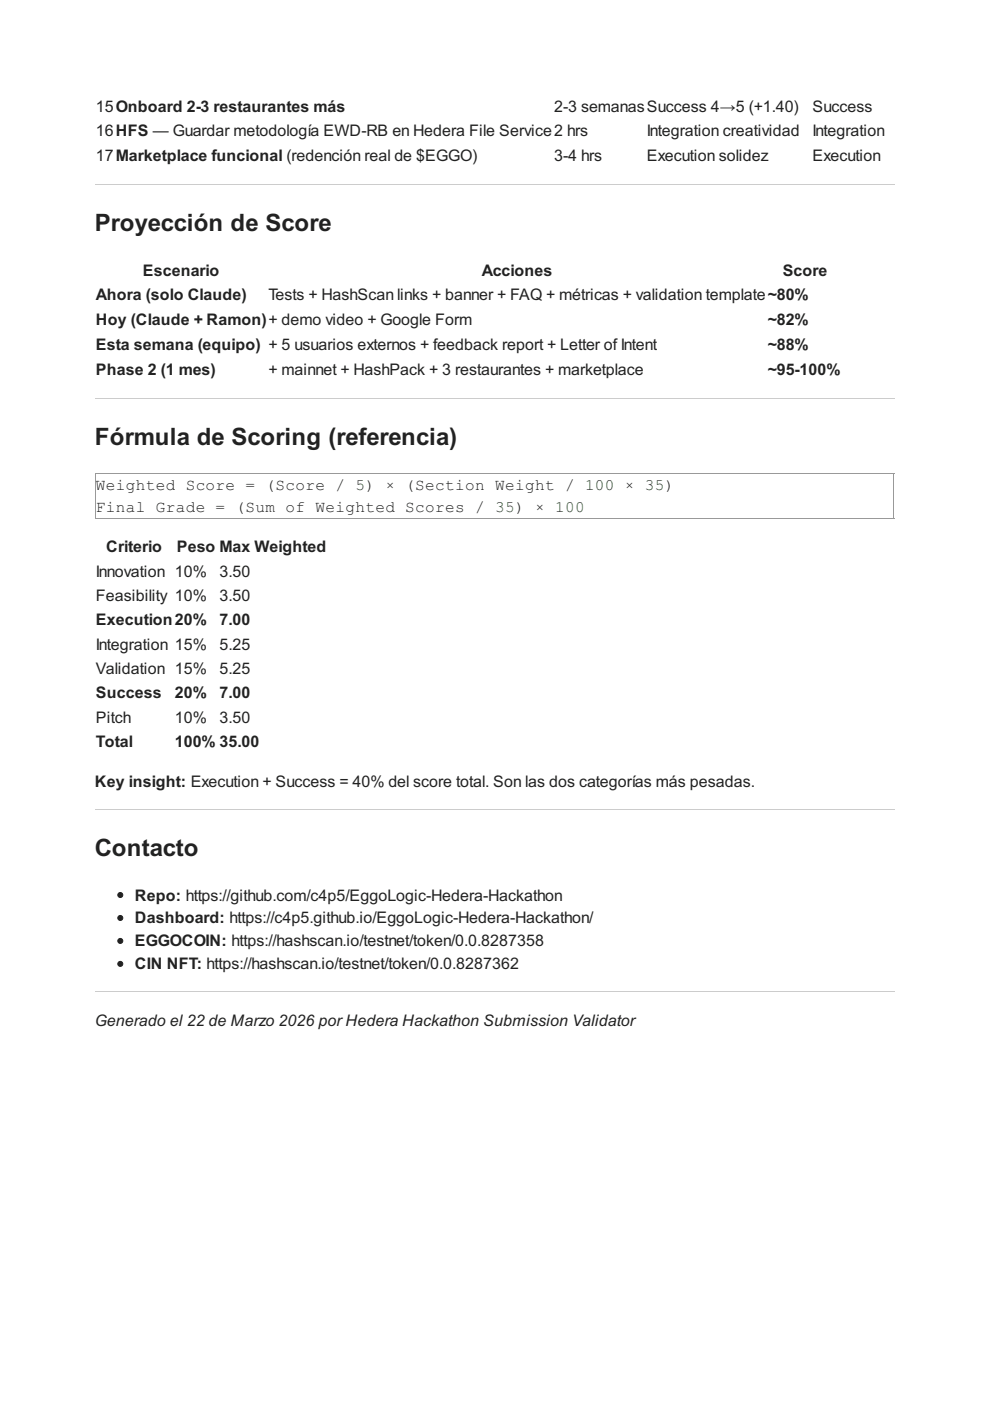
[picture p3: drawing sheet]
<svg xmlns="http://www.w3.org/2000/svg" width="210mm" height="297mm" viewBox="0 0 210 297" stroke-linecap="round" stroke-linejoin="round" font-family="sans-serif">
<defs><g id="words">
<g font-size="5.1" fill="#222">
<text x="20.1" y="48.9">Proyección de Score</text>
<text x="20.1" y="94.4">Fórmula de Scoring (referencia)</text>
<text x="20.1" y="181.4">Contacto</text>
</g>
<g font-size="3.4" fill="#222">
<text x="20.3" y="23.7">15Onboard 2-3 restaurantes más</text>
<text x="117.5" y="23.7">2-3 semanasSuccess 4→5 (+1.40)</text>
<text x="172.3" y="23.7">Success</text>
<text x="20.3" y="28.8">16HFS — Guardar metodología EWD-RB en Hedera File Service2 hrs</text>
<text x="137.2" y="28.8">Integration creatividad</text>
<text x="172.3" y="28.8">Integration</text>
<text x="20.3" y="34.1">17Marketplace funcional (redención real de $EGGO)</text>
<text x="117.5" y="34.1">3-4 hrs</text>
<text x="137.2" y="34.1">Execution solidez</text>
<text x="172.3" y="34.1">Execution</text>
<text x="30.3" y="58.4">Escenario</text>
<text x="102.1" y="58.4">Acciones</text>
<text x="165.9" y="58.4">Score</text>
<text x="20.3" y="63.7">Ahora (solo Claude)</text>
<text x="56.9" y="63.7">Tests + HashScan links + banner + FAQ + métricas + validation template~80%</text>
<text x="20.3" y="69">Hoy (Claude + Ramon)+ demo video + Google Form</text>
<text x="162.8" y="69">~82%</text>
<text x="20.3" y="74.3">Esta semana (equipo) + 5 usuarios externos + feedback report + Letter of Intent</text>
<text x="162.8" y="74.3">~88%</text>
<text x="20.3" y="79.6">Phase 2 (1 mes)</text>
<text x="56.9" y="79.6">+ mainnet + HashPack + 3 restaurantes + marketplace</text>
<text x="162.8" y="79.6">~95-100%</text>
<text x="20.3" y="103.9">Weighted Score = (Score / 5) × (Section Weight / 100 × 35)</text>
<text x="20.3" y="108.6">Final Grade = (Sum of Weighted Scores / 35) × 100</text>
<text x="22.5" y="117.1">Criterio</text>
<text x="37.5" y="117.1">Peso Max Weighted</text>
<text x="20.3" y="122.3">Innovation 10%</text>
<text x="46.6" y="122.3">3.50</text>
<text x="20.3" y="127.4">Feasibility 10%</text>
<text x="46.6" y="127.4">3.50</text>
<text x="20.3" y="132.5">Execution20%</text>
<text x="20.3" y="137.8">Integration 15%</text>
<text x="46.6" y="132.5">7.00</text>
<text x="46.6" y="137.8">5.25</text>
<text x="20.3" y="142.9">Validation 15%</text>
<text x="46.6" y="142.9">5.25</text>
<text x="20.3" y="148">Success</text>
<text x="37" y="148">20%</text>
<text x="46.6" y="148">7.00</text>
<text x="20.3" y="153.2">Pitch</text>
<text x="37" y="153.2">10%</text>
<text x="46.6" y="153.2">3.50</text>
<text x="20.3" y="158.3">Total</text>
<text x="37" y="158.3">100% 35.00</text>
<text x="20.1" y="166.8">Key insight: Execution + Success = 40% del score total. Son las dos categorías más pesadas.</text>
<text x="28.6" y="190.9">Repo: https://github.com/c4p5/EggoLogic-Hedera-Hackathon</text>
<text x="28.6" y="195.8">Dashboard: https://c4p5.github.io/EggoLogic-Hedera-Hackathon/</text>
<text x="28.6" y="200.7">EGGOCOIN: https://hashscan.io/testnet/token/0.0.8287358</text>
<text x="28.6" y="205.5">CIN NFT: https://hashscan.io/testnet/token/0.0.8287362</text>
<text x="20.1" y="217.6">Generado el 22 de Marzo 2026 porHedera Hackathon Submission Validator</text>
</g>
</g></defs>
<path d="M20.1 39.1h169.6M20.1 84.6h169.6M20.1 171.6h169.6M20.1 210.3h169.6" fill="none" stroke="#ccc" stroke-width=".21"/>
<path d="M20.1 100.4h169.6M20.1 110h169.6M20.2 100.3v9.8M189.5 100.3v9.8" fill="none" stroke="#999" stroke-width=".21"/>
<g fill="#222" stroke="#222" stroke-width=".21">
<circle cx="25.5" cy="189.8" r=".53"/>
<circle cx="25.5" cy="194.6" r=".53"/>
<circle cx="25.5" cy="199.5" r=".53"/>
<circle cx="25.5" cy="204.4" r=".53"/>
</g>
<use href="#words"/>
</svg>
